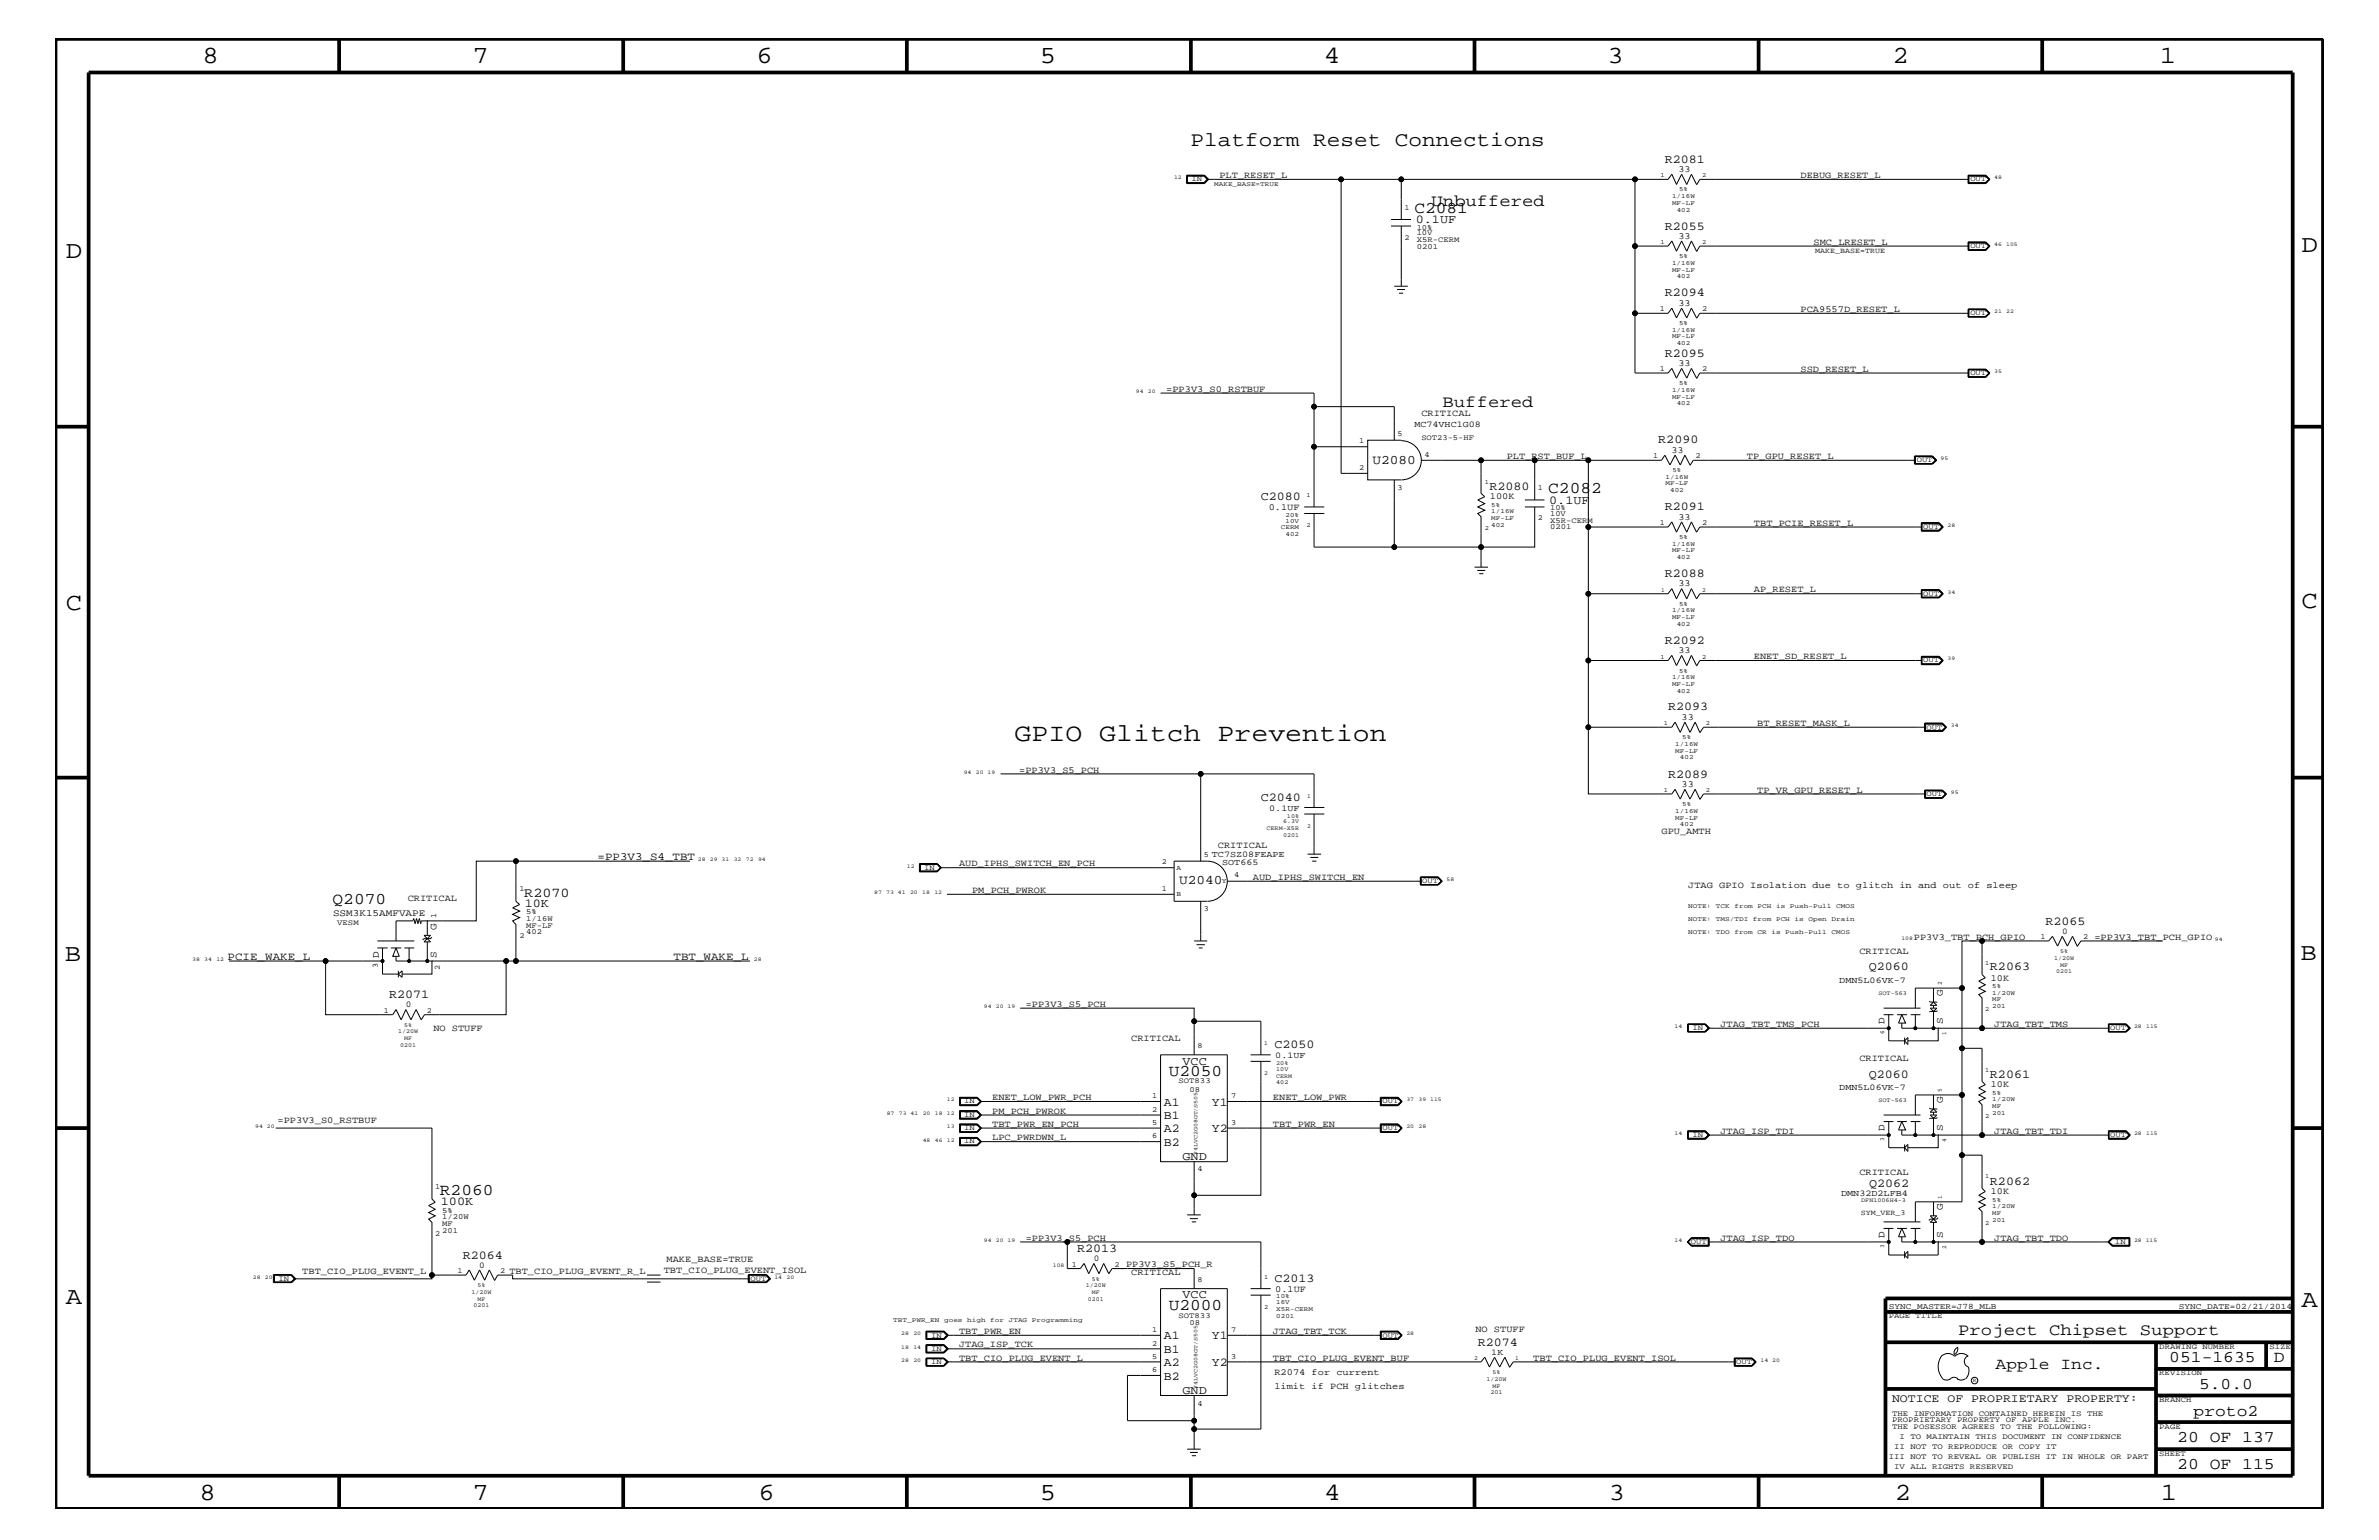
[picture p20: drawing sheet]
<svg xmlns="http://www.w3.org/2000/svg" width="432mm" height="279mm" viewBox="0 0 432 279" stroke-linecap="round" stroke-linejoin="round" font-family="sans-serif">
<defs><g id="words">
<text font-size="4.6" x="184.1" y="134.4">GPIO Glitch Prevention</text>
<g font-size="4.5">
<text x="36.7" y="11.5">8</text>
<text x="85.8" y="11.5">7</text>
<text x="137.3" y="11.5">6</text>
<text x="188.7" y="11.5">5</text>
<text x="240.3" y="11.5">4</text>
<text x="291.8" y="11.5">3</text>
<text x="343.5" y="11.5">2</text>
<text x="392" y="11.5">1</text>
<text x="11.9" y="46.8">D</text>
<text x="417.7" y="45.7">D</text>
<text x="11.9" y="110.6">C</text>
<text x="417.7" y="110.3">C</text>
<text x="11.8" y="174.3">B</text>
<text x="417.6" y="174.2">B</text>
<text x="11.9" y="236.7">A</text>
<text x="417.7" y="237.1">A</text>
<text x="36.2" y="272.1">8</text>
<text x="85.8" y="272.1">7</text>
<text x="137.7" y="272.1">6</text>
<text x="188.7" y="272.1">5</text>
<text x="240.4" y="272.1">4</text>
<text x="292" y="272.1">3</text>
<text x="343.9" y="272.1">2</text>
<text x="392.2" y="272.1">1</text>
</g>
<text font-size="3.7" x="216.1" y="26.5">Platform Reset Connections</text>
<g font-size="3">
<text x="256.7" y="38.6">C2081</text>
<text x="259.8" y="37.4">Unbuffered</text>
<text x="261.8" y="73.8">Buffered</text>
<text x="281" y="89.5">C2082</text>
<text x="60.4" y="163.9">Q2070</text>
<text x="212.1" y="195.2">U2050</text>
<text x="79.8" y="216.9">R2060</text>
<text x="212.1" y="237.6">U2000</text>
<text x="355.4" y="242.3">Project Chipset Support</text>
<text x="362.2" y="248.4">Apple Inc.</text>
<text x="393.7" y="247.1">051-1635</text>
<text x="399.2" y="252">5.0.0</text>
<text x="412.7" y="247.1">D</text>
<text x="398.1" y="256.8">proto2</text>
<text x="395.2" y="261.6">20 OF 137</text>
<text x="395.2" y="266.6">20 OF 115</text>
</g>
<text font-size="2.5" x="95.2" y="162.8">R2070</text>
<g font-size="2.4">
<text x="249.1" y="84.2">U2080</text>
<text x="214" y="160.5">U2040</text>
</g>
<g font-size="2.2">
<text x="302.2" y="29.5">R2081</text>
<text x="257" y="40.4">0.1UF</text>
<text x="302.2" y="41.7">R2055</text>
<text x="302.2" y="53.8">R2094</text>
<text x="302.2" y="64.7">R2095</text>
<text x="301" y="80.5">R2090</text>
<text x="270.3" y="88.8">R2080</text>
<text x="228.9" y="90.7">C2080</text>
<text x="281.2" y="91.4">0.1UF</text>
<text x="302.2" y="92.6">R2091</text>
<text x="302.2" y="104.7">R2088</text>
<text x="302.2" y="116.8">R2092</text>
<text x="302.8" y="128.9">R2093</text>
<text x="302.8" y="141.1">R2089</text>
<text x="228.9" y="145.3">C2040</text>
<text x="95.2" y="164.5">10K</text>
<text x="371.3" y="167.8">R2065</text>
<text x="339.2" y="176.1">Q2060</text>
<text x="361.2" y="176.1">R2063</text>
<text x="70.6" y="181">R2071</text>
<text x="231.3" y="190.2">C2050</text>
<text x="214.6" y="193.2">VCC</text>
<text x="339.2" y="195.5">Q2060</text>
<text x="361.2" y="195.5">R2061</text>
<text x="211.2" y="200.6">A1</text>
<text x="211.2" y="203.1">B1</text>
<text x="220" y="200.6">Y1</text>
<text x="211.2" y="207.9">B2</text>
<text x="211.2" y="205.4">A2</text>
<text x="220" y="205.4">Y2</text>
<text x="214.6" y="210.4">GND</text>
<text x="339.3" y="215.3">Q2062</text>
<text x="361.2" y="214.9">R2062</text>
<text x="80" y="218.6">100K</text>
<text x="195.5" y="227.1">R2013</text>
<text x="84" y="228.4">R2064</text>
<text x="231.3" y="232.6">C2013</text>
<text x="214.6" y="235.6">VCC</text>
<text x="211.2" y="243">A1</text>
<text x="211.2" y="245.5">B1</text>
<text x="220" y="243">Y1</text>
<text x="268.2" y="244.1">R2074</text>
<text x="211.2" y="250.3">B2</text>
<text x="211.2" y="247.8">A2</text>
<text x="220" y="247.8">Y2</text>
<text x="214.6" y="252.8">GND</text>
</g>
<text font-size="2.1" x="343.4" y="254.4">NOTICE OF PROPRIETARY PROPERTY:</text>
<g font-size="2">
<text x="108.5" y="156">=PP3V3_S4_TBT</text>
<text x="41.3" y="174.2">PCIE_WAKE_L</text>
<text x="122.3" y="174.2">TBT_WAKE_L</text>
</g>
<g font-size="1.8">
<text x="60.5" y="166.2">SSM3K15AMFVAPE</text>
<text x="68.7" y="173.8" transform="rotate(-90 68.7 173.8)">D</text>
<text x="79.2" y="173.8" transform="rotate(-90 79.2 173.8)">S</text>
<text x="79.2" y="168.7" transform="rotate(-90 79.2 168.7)">G</text>
<text x="342.1" y="185.9" transform="rotate(-90 342.1 185.9)">D</text>
<text x="352.6" y="185.9" transform="rotate(-90 352.6 185.9)">S</text>
<text x="352.6" y="180.8" transform="rotate(-90 352.6 180.8)">G</text>
<text x="352.6" y="200.2" transform="rotate(-90 352.6 200.2)">G</text>
<text x="342.1" y="205.3" transform="rotate(-90 342.1 205.3)">D</text>
<text x="352.6" y="205.3" transform="rotate(-90 352.6 205.3)">S</text>
<text x="352.6" y="219.6" transform="rotate(-90 352.6 219.6)">G</text>
<text x="342.1" y="224.6" transform="rotate(-90 342.1 224.6)">D</text>
<text x="352.6" y="224.6" transform="rotate(-90 352.6 224.6)">S</text>
</g>
<g font-size="1.7">
<text x="221.3" y="32.3">PLT_RESET_L</text>
<text x="304.6" y="31.2">33</text>
<text x="326.8" y="32.3">DEBUG_RESET_L</text>
<text x="304.6" y="43.4">33</text>
<text x="329.2" y="44.4">SMC_LRESET_L</text>
<text x="304.6" y="55.5">33</text>
<text x="326.8" y="56.6">PCA9557D_RESET_L</text>
<text x="211.7" y="71.1">=PP3V3_S0_RSTBUF</text>
<text x="304.6" y="66.4">33</text>
<text x="326.8" y="67.5">SSD_RESET_L</text>
<text x="258" y="75.6">CRITICAL</text>
<text x="273.5" y="83.3">PLT_RST_BUF_L</text>
<text x="303.4" y="82.2">33</text>
<text x="317.1" y="83.3">TP_GPU_RESET_L</text>
<text x="230.3" y="92.6">0.1UF</text>
<text x="270.4" y="90.6">100K</text>
<text x="304.6" y="94.3">33</text>
<text x="318.3" y="95.4">TBT_PCIE_RESET_L</text>
<text x="304.6" y="106.4">33</text>
<text x="318.3" y="107.5">AP_RESET_L</text>
<text x="304.6" y="118.5">33</text>
<text x="318.3" y="119.6">ENET_SD_RESET_L</text>
<text x="305.2" y="130.7">33</text>
<text x="318.9" y="131.7">BT_RESET_MASK_L</text>
<text x="185" y="140.2">=PP3V3_S5_PCH</text>
<text x="305.2" y="142.8">33</text>
<text x="318.9" y="143.9">TP_VR_GPU_RESET_L</text>
<text x="221.1" y="153.8">CRITICAL</text>
<text x="301.6" y="151.3">GPU_AMTH</text>
<text x="174.1" y="157.2">AUD_IPHS_SWITCH_EN_PCH</text>
<text x="176.4" y="162">PM_PCH_PWROK</text>
<text x="227.4" y="159.6">AUD_IPHS_SWITCH_EN</text>
<text x="306.4" y="161.1">JTAG GPIO Isolation due to glitch in and out of sleep</text>
<text x="74" y="163.5">CRITICAL</text>
<text x="337.5" y="173.2">CRITICAL</text>
<text x="347.4" y="170.5">PP3V3_TBT_PCH_GPIO</text>
<text x="380.2" y="170.5">=PP3V3_TBT_PCH_GPIO</text>
<text x="361.4" y="177.9">10K</text>
<text x="186.2" y="182.7">=PP3V3_S5_PCH</text>
<text x="78.7" y="187">NO STUFF</text>
<text x="205.3" y="188.9">CRITICAL</text>
<text x="312.3" y="186.3">JTAG_TBT_TMS_PCH</text>
<text x="361.9" y="186.3">JTAG_TBT_TMS</text>
<text x="337.5" y="192.6">CRITICAL</text>
<text x="361.4" y="197.3">10K</text>
<text x="50.4" y="203.8">=PP3V3_S0_RSTBUF</text>
<text x="180.1" y="199.6">ENET_LOW_PWR_PCH</text>
<text x="180.1" y="202">PM_PCH_PWROK</text>
<text x="231.1" y="199.6">ENET_LOW_PWR</text>
<text x="180.1" y="206.9">LPC_PWRDWN_L</text>
<text x="180.1" y="204.4">TBT_PWR_EN_PCH</text>
<text x="231.1" y="204.4">TBT_PWR_EN</text>
<text x="312.3" y="205.7">JTAG_ISP_TDI</text>
<text x="361.9" y="205.7">JTAG_TBT_TDI</text>
<text x="337.5" y="213.2">CRITICAL</text>
<text x="361.4" y="216.7">10K</text>
<text x="186.2" y="225.1">=PP3V3_S5_PCH</text>
<text x="312.3" y="225.1">JTAG_ISP_TDO</text>
<text x="361.9" y="225.1">JTAG_TBT_TDO</text>
<text x="54.9" y="231.1">TBT_CIO_PLUG_EVENT_L</text>
<text x="92.5" y="231.1">TBT_CIO_PLUG_EVENT_R_L</text>
<text x="120.5" y="231">TBT_CIO_PLUG_EVENT_ISOL</text>
<text x="121" y="229">MAKE_BASE=TRUE</text>
<text x="204.4" y="229.9">PP3V3_S5_PCH_R</text>
<text x="205.3" y="231.3">CRITICAL</text>
<text x="231.5" y="234.4">0.1UF</text>
<text x="174.1" y="244.5">JTAG_ISP_TCK</text>
<text x="174.1" y="242">TBT_PWR_EN</text>
<text x="231.1" y="242">JTAG_TBT_TCK</text>
<text x="267.8" y="241.6">NO STUFF</text>
<text x="174.1" y="246.9">TBT_CIO_PLUG_EVENT_L</text>
<text x="231.1" y="246.9">TBT_CIO_PLUG_EVENT_BUF</text>
<text x="231.3" y="252">limit if PCH glitches</text>
<text x="231.3" y="249.5">R2074 for current</text>
<text x="278.3" y="246.9">TBT_CIO_PLUG_EVENT_ISOL</text>
</g>
<g font-size="1.6">
<text x="256.7" y="77.4">MC74VHC1G08</text>
<text x="230.4" y="147.1">0.1UF</text>
<text x="221.8" y="156.9">SOT665</text>
<text x="374.3" y="169.4">0</text>
<text x="333.8" y="178.4">DMN5L06VK-7</text>
<text x="73.7" y="182.7">0</text>
<text x="231.5" y="192">0.1UF</text>
<text x="333.8" y="197.8">DMN5L06VK-7</text>
<text x="334.2" y="216.9">DMN32D2LFB4</text>
<text x="87" y="230.1">0</text>
<text x="198.5" y="228.8">0</text>
<text x="270.7" y="245.8">1K</text>
</g>
<g font-size="1.5">
<text x="342.8" y="237.4">SYNC_MASTER=J78_MLB</text>
<text x="395.5" y="237.4">SYNC_DATE=02/21/2014</text>
</g>
<g font-size="1.4">
<text x="216.2" y="32.9">IN</text>
<text x="357.6" y="32.9">OUT</text>
<text x="254.9" y="38">1</text>
<text x="257.1" y="41.7">10%</text>
<text x="254.9" y="43.5">2</text>
<text x="257.1" y="44">X5R-CERM</text>
<text x="257.1" y="42.7">10V</text>
<text x="257.1" y="45.2">0201</text>
<text x="329.4" y="45.9">MAKE_BASE=TRUE</text>
<text x="357.6" y="45.1">OUT</text>
<text x="301.2" y="56.4">1</text>
<text x="308.9" y="56.4">2</text>
<text x="357.6" y="57.2">OUT</text>
<text x="301.2" y="67.3">1</text>
<text x="308.9" y="67.3">2</text>
<text x="357.6" y="68.1">OUT</text>
<text x="246.7" y="80.5">1</text>
<text x="253.7" y="79.2">5</text>
<text x="258" y="79.9">SOT23-5-HF</text>
<text x="258.6" y="82.8">4</text>
<text x="300.1" y="83.1">1</text>
<text x="307.8" y="83.1">2</text>
<text x="347.9" y="83.8">OUT</text>
<text x="246.7" y="85.3">2</text>
<text x="253.7" y="88.9">3</text>
<text x="279.1" y="88.9">1</text>
<text x="279.1" y="94.3">2</text>
<text x="281.3" y="94.9">X5R-CERM</text>
<text x="281.3" y="93.7">10V</text>
<text x="281.3" y="92.6">10%</text>
<text x="301.2" y="95.2">1</text>
<text x="308.9" y="95.2">2</text>
<text x="349.1" y="96">OUT</text>
<text x="281.3" y="96">0201</text>
<text x="349.1" y="108.1">OUT</text>
<text x="349.1" y="120.2">OUT</text>
<text x="349.7" y="132.4">OUT</text>
<text x="349.7" y="144.5">OUT</text>
<text x="218.5" y="155.6">5 TC7SZ08FEAPE</text>
<text x="94.3" y="161.7">1</text>
<text x="167.7" y="157.8">IN</text>
<text x="210.9" y="161.7">1</text>
<text x="210.9" y="156.8">2</text>
<text x="224" y="159.2">4</text>
<text x="258.1" y="160.2">OUT</text>
<text x="61.2" y="167.8">VESM</text>
<text x="79.2" y="166.5" transform="rotate(-90 79.2 166.5)">1</text>
<text x="95.5" y="165.9">5%</text>
<text x="95.5" y="167.1">1/16W</text>
<text x="218.5" y="165.3">3</text>
<text x="94.3" y="170.1">2</text>
<text x="95.5" y="169.5">402</text>
<text x="95.5" y="168.3">MF-LF</text>
<text x="370.3" y="170.4">1</text>
<text x="378.1" y="170.4">2</text>
<text x="68.6" y="175.7" transform="rotate(-90 68.6 175.7)">3</text>
<text x="79.8" y="176" transform="rotate(-90 79.8 176)">2</text>
<text x="69.7" y="183.8">1</text>
<text x="77.5" y="183.8">2</text>
<text x="217.3" y="190.2">8</text>
<text x="307.2" y="186.9">IN</text>
<text x="383" y="186.9">OUT</text>
<text x="213.9" y="196.5">SOT833</text>
<text x="175" y="202.6">IN</text>
<text x="175" y="200.2">IN</text>
<text x="209.1" y="199.2">1</text>
<text x="209.1" y="201.7">2</text>
<text x="215.9" y="198.1">08</text>
<text x="223.4" y="199.2">7</text>
<text x="251" y="200.2">OUT</text>
<text x="175" y="207.5">IN</text>
<text x="175" y="205.1">IN</text>
<text x="209.1" y="204.1">5</text>
<text x="209.1" y="206.5">6</text>
<text x="223.4" y="204.1">3</text>
<text x="251" y="205.1">OUT</text>
<text x="307.2" y="206.3">IN</text>
<text x="383" y="206.3">OUT</text>
<text x="79" y="215.8">1</text>
<text x="217.3" y="212.5">4</text>
<text x="80.3" y="221.2">1/20W</text>
<text x="80.3" y="220">5%</text>
<text x="337.7" y="220.4">SYM_VER_3</text>
<text x="79" y="224.2">2</text>
<text x="80.3" y="222.4">MF</text>
<text x="80.3" y="223.6">201</text>
<text x="306.9" y="225.7">OUT</text>
<text x="383.9" y="225.7">IN</text>
<text x="50.5" y="232.4">IN</text>
<text x="83.1" y="231">1</text>
<text x="90.8" y="231">2</text>
<text x="136.2" y="232.4">OUT</text>
<text x="194.6" y="229.8">1</text>
<text x="202.3" y="229.8">2</text>
<text x="217.3" y="232.6">8</text>
<text x="213.9" y="239">SOT833</text>
<text x="342.8" y="239.2">PAGE TITLE</text>
<text x="169" y="245.1">IN</text>
<text x="169" y="242.7">IN</text>
<text x="209.1" y="241.7">1</text>
<text x="209.1" y="244.1">2</text>
<text x="215.9" y="240.5">08</text>
<text x="223.4" y="241.7">7</text>
<text x="251" y="242.7">OUT</text>
<text x="391.9" y="244.7">DRAWING NUMBER</text>
<text x="411.9" y="244.7">SIZE</text>
<text x="169" y="247.5">IN</text>
<text x="209.1" y="246.5">5</text>
<text x="209.1" y="248.9">6</text>
<text x="223.4" y="246.5">3</text>
<text x="315.1" y="247.5">OUT</text>
<text x="391.9" y="249.5">REVISION</text>
<text x="217.3" y="255">4</text>
<text x="343.4" y="256.8">THE INFORMATION CONTAINED HEREIN IS THE</text>
<text x="391.9" y="254.4">BRANCH</text>
<text x="343.4" y="258">PROPRIETARY PROPERTY OF APPLE INC.</text>
<text x="343.4" y="259.3">THE POSESSOR AGREES TO THE FOLLOWING:</text>
<text x="343.8" y="262.9">II NOT TO REPRODUCE OR COPY IT</text>
<text x="344.8" y="261.1">I TO MAINTAIN THIS DOCUMENT IN CONFIDENCE</text>
<text x="391.9" y="259.3">PAGE</text>
<text x="342.8" y="264.7">III NOT TO REVEAL OR PUBLISH IT IN WHOLE OR PART</text>
<text x="343.8" y="266.6">IV ALL RIGHTS RESERVED</text>
<text x="391.9" y="264.1">SHEET</text>
</g>
<g font-size="1.3">
<text x="213.5" y="157.8">A</text>
<text x="221.7" y="160.2">Y</text>
<text x="213.5" y="162.5">B</text>
</g>
<g font-size="1.2">
<text x="220.4" y="33.7">MAKE_BASE=TRUE</text>
<text x="301.4" y="32.2">1</text>
<text x="303.5" y="35.9">1/16W</text>
<text x="304.8" y="34.7">5%</text>
<text x="308.9" y="32.2">2</text>
<text x="303.5" y="37.2">MF-LF</text>
<text x="304.3" y="38.4">402</text>
<text x="301.4" y="44.3">1</text>
<text x="304.8" y="46.8">5%</text>
<text x="308.9" y="44.3">2</text>
<text x="303.5" y="49.3">MF-LF</text>
<text x="303.5" y="48">1/16W</text>
<text x="304.3" y="50.5">402</text>
<text x="304.8" y="59">5%</text>
<text x="303.5" y="61.4">MF-LF</text>
<text x="303.5" y="60.2">1/16W</text>
<text x="304.3" y="62.6">402</text>
<text x="303.5" y="71.1">1/16W</text>
<text x="304.8" y="69.9">5%</text>
<text x="303.5" y="72.3">MF-LF</text>
<text x="304.3" y="73.5">402</text>
<text x="269.5" y="87.7">1</text>
<text x="302.3" y="86.9">1/16W</text>
<text x="302.3" y="88.1">MF-LF</text>
<text x="303.1" y="89.3">402</text>
<text x="303.6" y="85.6">5%</text>
<text x="233.3" y="93.8">20%</text>
<text x="233.3" y="94.9">10V</text>
<text x="237.2" y="95.6">2</text>
<text x="237.2" y="90.1">1</text>
<text x="270.7" y="92">5%</text>
<text x="270.7" y="93.2">1/16W</text>
<text x="270.7" y="95.6">402</text>
<text x="270.7" y="94.3">MF-LF</text>
<text x="232.5" y="96">CERM</text>
<text x="233.3" y="97.3">402</text>
<text x="269.5" y="96.2">2</text>
<text x="303.5" y="100.2">MF-LF</text>
<text x="303.5" y="99">1/16W</text>
<text x="304.3" y="101.4">402</text>
<text x="304.8" y="97.7">5%</text>
<text x="303.5" y="111.1">1/16W</text>
<text x="303.5" y="112.3">MF-LF</text>
<text x="304.3" y="113.6">402</text>
<text x="304.8" y="109.9">5%</text>
<text x="301.4" y="119.5">1</text>
<text x="308.9" y="119.5">2</text>
<text x="303.5" y="124.4">MF-LF</text>
<text x="303.5" y="123.2">1/16W</text>
<text x="304.3" y="125.7">402</text>
<text x="304.8" y="122">5%</text>
<text x="302" y="131.6">1</text>
<text x="309.6" y="131.6">2</text>
<text x="304.1" y="136.6">MF-LF</text>
<text x="304.1" y="135.3">1/16W</text>
<text x="304.9" y="137.8">402</text>
<text x="305.4" y="134.1">5%</text>
<text x="302" y="143.7">1</text>
<text x="309.6" y="143.7">2</text>
<text x="304.1" y="148.7">MF-LF</text>
<text x="304.1" y="147.5">1/16W</text>
<text x="304.9" y="149.9">402</text>
<text x="305.4" y="146.2">5%</text>
<text x="306.4" y="167.1">NOTE:</text>
<text x="306.4" y="164.7">NOTE:</text>
<text x="311.4" y="167.1">TMS/TDI</text>
<text x="311.4" y="164.7">TCK</text>
<text x="314.8" y="164.7">from</text>
<text x="318.2" y="167.1">from</text>
<text x="319" y="164.7">PCH</text>
<text x="322.4" y="167.1">PCH</text>
<text x="322.4" y="164.7">is</text>
<text x="324.9" y="164.7">Push-Pull</text>
<text x="325.7" y="167.1">is</text>
<text x="328.2" y="167.1">Open</text>
<text x="332.4" y="167.1">Drain</text>
<text x="333.3" y="164.7">CMOS</text>
<text x="306.4" y="169.5">NOTE:</text>
<text x="311.4" y="169.5">TDO</text>
<text x="314.8" y="169.5">from</text>
<text x="319" y="169.5">CR</text>
<text x="321.5" y="169.5">is</text>
<text x="324" y="169.5">Push-Pull</text>
<text x="332.4" y="169.5">CMOS</text>
<text x="360.3" y="175">1</text>
<text x="361.6" y="179.3">5%</text>
<text x="360.3" y="183.5">2</text>
<text x="361.6" y="180.5">1/20W</text>
<text x="361.6" y="181.6">MF</text>
<text x="361.6" y="182.9">201</text>
<text x="360.3" y="194.4">1</text>
<text x="360.3" y="202.9">2</text>
<text x="361.6" y="202.3">201</text>
<text x="361.6" y="199.8">1/20W</text>
<text x="361.6" y="198.7">5%</text>
<text x="361.6" y="201">MF</text>
<text x="360.3" y="213.8">1</text>
<text x="361.6" y="221.7">201</text>
<text x="361.6" y="219.2">1/20W</text>
<text x="361.6" y="218">5%</text>
<text x="361.6" y="220.4">MF</text>
<text x="360.3" y="222.3">2</text>
<text x="229.4" y="232">1</text>
<text x="162.1" y="239.9">TBT_PWR_EN</text>
<text x="171.4" y="239.9">goes</text>
<text x="175.6" y="239.9">high</text>
<text x="179.7" y="239.9">for</text>
<text x="183.1" y="239.9">JTAG</text>
<text x="187.3" y="239.9">Programming</text>
<text x="229.4" y="237.4">2</text>
<text x="231.6" y="235.6">10%</text>
<text x="231.6" y="236.7">16V</text>
<text x="231.6" y="239.1">0201</text>
<text x="231.6" y="237.9">X5R-CERM</text>
</g>
<g font-size="1.1">
<text x="301.5" y="107.4">1</text>
<text x="308.9" y="107.4">2</text>
<text x="232.9" y="149.4">6.3V</text>
<text x="233.6" y="148.4">10%</text>
<text x="237.2" y="144.7">1</text>
<text x="229.9" y="150.7">CERM-X5R</text>
<text x="232.9" y="151.8">0201</text>
<text x="237.2" y="150.1">2</text>
<text x="373.9" y="172.9">5%</text>
<text x="352.5" y="178.7" transform="rotate(-90 352.5 178.7)">2</text>
<text x="372.8" y="174.2">1/20W</text>
<text x="373.2" y="176.6">0201</text>
<text x="373.9" y="175.4">MF</text>
<text x="341" y="180.5">SOT-563</text>
<text x="72.3" y="187.5">1/20W</text>
<text x="72.6" y="189.9">0201</text>
<text x="73.4" y="186.3">5%</text>
<text x="73.4" y="188.7">MF</text>
<text x="229.4" y="189.5">1</text>
<text x="342" y="187.6" transform="rotate(-90 342 187.6)">6</text>
<text x="353.2" y="187.8" transform="rotate(-90 353.2 187.8)">1</text>
<text x="229.4" y="195">2</text>
<text x="231.6" y="194.3">10V</text>
<text x="231.6" y="195.5">CERM</text>
<text x="231.6" y="196.7">402</text>
<text x="231.6" y="193.2">20%</text>
<text x="341" y="200">SOT-563</text>
<text x="352.5" y="198.1" transform="rotate(-90 352.5 198.1)">5</text>
<text x="342" y="207" transform="rotate(-90 342 207)">3</text>
<text x="353.2" y="207.2" transform="rotate(-90 353.2 207.2)">4</text>
<text x="337.8" y="218">DFN1006H4-3</text>
<text x="352.5" y="217.5" transform="rotate(-90 352.5 217.5)">1</text>
<text x="342" y="226.3" transform="rotate(-90 342 226.3)">3</text>
<text x="353.2" y="226.6" transform="rotate(-90 353.2 226.6)">2</text>
<text x="86.7" y="233.5">5%</text>
<text x="197.1" y="233.5">1/20W</text>
<text x="198.2" y="232.4">5%</text>
<text x="85.6" y="234.7">1/20W</text>
<text x="85.9" y="237.2">0201</text>
<text x="86.7" y="236">MF</text>
<text x="197.4" y="236">0201</text>
<text x="198.2" y="234.7">MF</text>
<text x="267.5" y="246.7">2</text>
<text x="269.8" y="250.6">1/20W</text>
<text x="270.9" y="251.7">MF</text>
<text x="270.9" y="249.3">5%</text>
<text x="275" y="246.7">1</text>
<text x="270.5" y="252.9">201</text>
</g>
<g font-size="1">
<text x="213.1" y="32.5">12</text>
<text x="361.9" y="32.5">48</text>
<text x="361.9" y="44.6">46</text>
<text x="364.2" y="44.6">105</text>
<text x="361.9" y="56.8">21</text>
<text x="364.2" y="56.8">22</text>
<text x="206.2" y="71.3">94</text>
<text x="208.4" y="71.3">20</text>
<text x="361.9" y="67.7">35</text>
<text x="352.2" y="83.5">95</text>
<text x="353.5" y="95.6">28</text>
<text x="353.5" y="107.7">34</text>
<text x="353.5" y="119.8">39</text>
<text x="354.1" y="131.9">34</text>
<text x="174.9" y="140.4">94</text>
<text x="177.1" y="140.4">20 19</text>
<text x="354.1" y="144">95</text>
<text x="126.7" y="156.2">28</text>
<text x="128.9" y="156.2">29 31</text>
<text x="133.2" y="156.2">32</text>
<text x="135.4" y="156.2">72</text>
<text x="137.6" y="156.2">94</text>
<text x="164.6" y="157.4">12</text>
<text x="262.6" y="159.9">58</text>
<text x="158.7" y="162.2">87</text>
<text x="160.9" y="162.2">73 41</text>
<text x="165.2" y="162.2">20</text>
<text x="167.4" y="162.2">18</text>
<text x="169.6" y="162.2">12</text>
<text x="345.1" y="170.5">108</text>
<text x="402" y="170.7">94</text>
<text x="34.9" y="174.4">38</text>
<text x="37.1" y="174.4">34</text>
<text x="39.3" y="174.4">12</text>
<text x="136.8" y="174.4">28</text>
<text x="178.6" y="182.9">94</text>
<text x="180.8" y="182.9">20 19</text>
<text x="304" y="186.5">14</text>
<text x="387.3" y="186.5">28</text>
<text x="389.6" y="186.5">115</text>
<text x="161" y="202.3">87</text>
<text x="163.2" y="202.3">73 41</text>
<text x="167.5" y="202.3">20</text>
<text x="169.7" y="202.3">18</text>
<text x="171.9" y="202.3">12</text>
<text x="171.9" y="199.8">12</text>
<text x="255.3" y="199.8">37</text>
<text x="257.5" y="199.8">39 115</text>
<text x="46.3" y="204.7">94 20</text>
<text x="167.5" y="207.1">48</text>
<text x="169.7" y="207.1">46</text>
<text x="171.9" y="207.1">12</text>
<text x="171.9" y="204.7">13</text>
<text x="217.3" y="209.6" transform="rotate(-90 217.3 209.6)">74LVC2G08GT/S505</text>
<text x="255.3" y="204.7">20</text>
<text x="257.5" y="204.7">28</text>
<text x="304" y="205.9">14</text>
<text x="387.3" y="205.9">28</text>
<text x="389.6" y="205.9">115</text>
<text x="178.6" y="225.3">94</text>
<text x="180.8" y="225.3">20 19</text>
<text x="304" y="225.3">14</text>
<text x="387.3" y="225.3">28 115</text>
<text x="45.9" y="232">28</text>
<text x="48.1" y="232">20</text>
<text x="140.5" y="232">14</text>
<text x="142.7" y="232">20</text>
<text x="191.1" y="229.9">108</text>
<text x="163.6" y="244.7">18</text>
<text x="163.6" y="242.3">28</text>
<text x="165.8" y="244.7">14</text>
<text x="165.8" y="242.3">20</text>
<text x="255.3" y="242.3">28</text>
<text x="163.6" y="247.1">28</text>
<text x="165.8" y="247.1">20</text>
<text x="217.3" y="252" transform="rotate(-90 217.3 252)">74LVC2G08GT/S505</text>
<text x="319.5" y="247.1">14 20</text>
<text x="358.1" y="250.7">R</text>
</g>
</g></defs>
<g fill="none" stroke="#000" stroke-width=".18">
<path d="M215.4 33.2h3.2M215.4 31.8h3.2l.8 .7-.8 .8h-3.2zM215.4 31.9h3.2M215.5 31.9h3l.6 .6M215.5 31.9v1.3M218.6 31.9l.6 .6-.6 .7M218.6 31.9l.7 .6-.7 .7M219.1 32.5l-.6 .6h-3M219.1 32.5h24.3M252.5 39.8h3.6M254.3 32.5h-10.9v53.4h4.8M296.8 32.5h-42.5v7.3"/>
<path d="M307.9 33.5l-.9-1.9-.8 1.9-1-1.9-.9 1.9-.9-1.9-.6 .9h-6v12.1M357.2 31.8h3.2l.8 .7-.8 .8h-3.2zM357.4 31.9h2.9l.7 .6-.7 .6h-2.9zM357.4 32.5h-48.9l-.6 1.1M360.4 31.9h-3.1v1.3h3.1M360.4 31.9l.7 .6-.7 .7M360.4 31.9l.6 .6M361 32.5l-.6 .7M252.5 41h3.6M253.1 51.9h2.4M253.6 52.5h1.4M253.9 53.2h.8"/>
<path d="M254.3 41v10.9M296.8 44.6h6l.6-.9 .9 1.9 .9-1.9 1 1.9 .8-1.9 .9 1.9M296.8 44.6v12.2M307.9 57.7l-.9-1.8-.8 1.8-1-1.8-.9 1.8-.9-1.8-.6 .9h-6v10.9h6l.6-.9 .9 1.8 .9-1.8 1 1.8 .8-1.8 .9 1.8M357.2 43.9h3.2l.8 .7-.8 .8h-3.2zM357.3 45.4v-1.4h3.1l.7 .6-.7 .8M357.3 56.1v1.4M357.3 44.1h3.1l.6 .5M357.3 56.2h3.1l.6 .6M357.4 44.1v1.2M357.4 56.2v1.2M357.4 44.6h-48.9l-.6 1.1"/>
<path d="M357.4 56.8h-48.9l-.6 1M360.3 44.1l.7 .5M360.3 56.2l.7 .6M360.4 56.1h-3.2v1.4h3.2M360.4 56.1l.8 .7-.8 .7M360.4 56.1l.7 .7-.7 .7M361 44.6l-.6 .7h-3.1M361 44.6l-.7 .7M361 56.8l-.6 .6h-3.1M361 56.8l-.7 .6M210.7 71.3h27.8v2.5M238.5 73.8v7.3h9.7"/>
<path d="M238.5 73.8h14.6v6.1M254.3 79.9h-6.1v7.2h6.1M254.3 80a3.6 3.6 0 0 1 3.7 3.5 3.6 3.6 0 0 1-3.6 3.6M357.3 67v1.4M357.3 67.1h3.1l.6 .6M357.4 67.1v1.3M357.4 67.7h-48.9l-.6 1M360.3 67.1l.7 .6M360.4 67h-3.2v1.4h3.2M360.4 67l.8 .7-.8 .7M360.4 67l.7 .7-.7 .7M361 67.7l-.6 .7h-3.1"/>
<path d="M361 67.7l-.7 .7M236.7 93.2h3.7M236.7 92h3.7M238.5 81.1v10.9M238.5 93.2v6.1h14.6M253.1 87.1v12.2h25.5v-7.3M258 83.5h10.8M268.8 83.5v6l.7 .6-1.3 .6 1.3 .7-1.3 .6 1.3 .6-1.3 .6 .6 .6v9.1M268.8 83.5h9.8v7.2M276.8 92h3.5M276.8 90.7h3.5M278.6 83.5h23l.6-.9 .9 1.8 .9-1.8 1 1.8 .8-1.8 .9 1.8"/>
<path d="M288.3 83.5v12.1h14.5l.6-.9 .9 1.8 .9-1.8 1 1.8 .8-1.8 .9 1.8 .6-.9h40.3M288.3 95.6v12.1M347.5 82.7h3.3l.7 .8-.7 .7h-3.3zM347.6 82.7v1.5M347.6 83.5h-40.3l-.6 .9M348.7 94.9h3.3l.7 .7-.7 .8h-3.3zM348.8 94.9h3.2l.6 .7-.6 .6h-3.2zM348.8 95h3.1l.6 .6-.6 .6M350.7 82.8h-3.1v1.3h3.1M350.7 82.7l.8 .8-.8 .7M350.7 82.8l.7 .7-.7 .6M350.7 82.8l.6 .7-.6 .6"/>
<path d="M352 94.9l.6 .7-.6 .7h-3.3M267.6 102.9h2.5M268.1 103.5h1.5M268.5 104.1h.7M288.3 119.8v24.2h15.1l.6-.8 1 1.8 .8-1.8 .9 1.8 1-1.8 .8 1.8M348.7 107h3.3l.7 .7-.7 .8h-3.3zM348.7 119.1h3.3l.7 .7-.7 .8h-3.3zM348.7 108.4h3.3M348.7 107h3.3M348.7 119.2h3.3M348.8 107.7h-40.3l-.6 1-.9-1.9-.8 1.9-1-1.9-.9 1.9-.9-1.9-.6 .9h-14.5v12.1h14.5l.6-.9 .9 1.9 .9-1.9 1 1.9 .8-1.9 .9 1.9M348.8 107.1h3.1l.6 .6-.6 .6h-3.1"/>
<path d="M348.8 107v1.4M348.8 119.2v1.3M348.8 119.2h3.1l.6 .6-.6 .6h-3.1M348.8 119.8h-40.3l-.6 1M352 107l.6 .7-.6 .7M352 119.2l.6 .6-.6 .7M288.3 131.9h15.1l.6-.9 1 1.9 .8-1.9 .9 1.9 1-1.9 .8 1.9M348.7 120.5h3.3M349.3 131.2h3.3l.7 .7-.7 .8h-3.3zM349.3 131.3h3.3l.6 .6-.6 .8M349.4 131.3h3.2l.5 .6-.5 .7h-3.2zM349.5 131.9h-40.3l-.7 1.1"/>
<path d="M349.5 131.3v1.2h3l.6-.6M352.5 131.3l.6 .6M93.6 156.2v7.3l.7 .6-1.3 .6 1.3 .6-1.3 .6 1.3 .6-1.3 .6 .6 .7v6.6M125.2 156.2h-38.8v10.9h-9.9l-.1 .5-.3-.9-.2 .9-.3-.9-.2 .9-.3-.9-.2 .4h-3v3.6M166.9 156.7h3.2l.8 .7-.8 .8h-3.2zM167 156.7h3.1l.7 .7-.7 .7h-3.1zM167 156.8h3.1l.6 .6-.6 .6h-3.1zM170.7 157.4h42.4M181.6 140.4h36.3M222.8 159.9h35.2M236.7 147.7h3.7M236.7 146.5h3.7"/>
<path d="M237.3 155h2.5M237.8 155.6h1.5M238.2 156.2h.7M238.5 146.5v-6.1h-20.6v15.8M238.5 147.7v7.3M257.9 159.2h3.1l.6 .7-.6 .6h-3.1zM258 159.2v1.3M260.9 159.2l.7 .7M261 159.1h-3.2v1.5h3.2M261 159.1l.8 .8-.8 .7M261 159.1l.7 .8-.7 .7M261.6 159.9l-.7 .6"/>
<path d="M349.4 143.5h3.2l.5 .5-.5 .7h-3.2zM349.5 143.5v1.2M349.5 144h-40.3l-.7 1.1M352.5 143.5l.6 .5M352.6 143.4h-3.3v1.4h3.3M352.6 143.4l.7 .6-.7 .8M352.6 143.4l.6 .6-.6 .8M353.1 144l-.6 .7M41.6 174.4h17.5M68.5 170.7h6.7M68.5 172h1.9M69.4 172v4.7h2.9"/>
<path d="M71 172h1.8M71.9 172l.6 1.5h-1.2zM71.9 173.5v.9h20v9.7h-14.9l-.5 .9-1-1.8-.9 1.8-.9-1.8-.9 1.8-.9-1.8-.6 .9h-12.2v-9.7h10.3M72.3 176.7l.7-.6v1.2zM72.3 176.1v1.2M73.4 172h1.8M74.3 172v2.4M77 169.7h1.1l-1.1 1.2h1.1zM77.6 170.9v3.5M77.6 167v2.7M78.4 170l-.3 .3h-1.1l-.3 .2M78.5 174.3l-.1 2.4h-5.4"/>
<path d="M91.9 174.4h44.2M171.9 162.2h41.2M216.7 170.7h2.4M217.2 171.4h1.5M217.6 172h.7M217.9 163.5v7.2M219.2 163.5a3.6 3.6 0 0 0 3.6-3.7 3.6 3.6 0 0 0-3.7-3.6h-6v7.3h6M350.9 179.3v2.5l.6 .6h-1.1l.5-.6M356.1 179.3v-8.6h3.6v6.1l.6 .6-1.1 .6 1.1 .7-1.1 .6 1.1 .6-1.1 .6 .5 .5v5.5h23.1M359.7 170.7h12.2l.6-.8 1 1.7 .8-1.7 .9 1.7 1-1.7 .8 1.7M392.5 170.7h-14.8l-.7 1M174.2 199.1h3.2l.7 .7-.7 .8h-3.2z"/>
<path d="M174.2 199.2h3.2M174.2 199.2v1.3M174.3 199.2h3l.7 .6-.7 .6h-3zM177.4 199.2l.7 .6-.7 .7M177.4 199.2l.6 .6M178 199.8h32.7M178 199.8l-.6 .7M185.2 182.9h31.5v2.4h12.2v6.1M210.7 191.4h12.1v19.4h-12.1zM216.7 185.3v6.1M222.8 199.8h27.9M227 191.4h3.6"/>
<path d="M227 192.6h3.6M228.9 192.6v24.3h-12.2M250.5 199.1h3.2l.8 .7-.8 .8h-3.2zM250.7 199.2h3l.6 .6-.6 .6h-3zM253.7 199.2h-3.1v1.3h3.1M253.7 199.2l.7 .6-.7 .7M253.7 199.2l.6 .6M254.3 199.8l-.6 .7M309.5 185.9h-3.1v1.2h3.1M309.5 185.9l.6 .6-.6 .6M309.5 185.9l.5 .6M309.5 185.8h-3.2v1.4h3.2"/>
<path d="M309.5 185.8l.8 .7-.8 .7M309.5 185.8l.7 .7-.7 .7M310 186.5l-.5 .6M310 186.5h32.8M341.9 184.1h1.8M341.9 182.9h6.7M342.8 184.1v4.7h2.9M344.3 184.1h1.8M345.2 184.1l.7 1.5h-1.3zM345.2 185.6v.9h14.5M345.7 188.2v1.3M346.3 188.2v1.3l-.6-.7z"/>
<path d="M346.8 184.1h1.8M347.6 182.9v-3.6h8.5v10.9M347.6 184.1v2.4M350.2 181.6l.2 .2 1.2 .1M350.4 182.9h1.1l-.6 .6zM350.9 198.7v2.5l.6 .6h-1.1l.5-.6M350.9 182.4v.5M350.9 183.5v3M351.6 183.3l-.1 .2-1.3 .1M351.9 186.5l-.1 2.3h-5.5M356.1 198.7v-8.5h3.6v6l.6 .6-1.1 .6 1.1 .7-1.1 .6 1.1 .5-1.1 .6 .5 .6v5.5h23.1M385.8 185.9h-3v1.2h3"/>
<path d="M385.8 185.9l.7 .6-.7 .6M385.8 185.9l.6 .6-.6 .6M385.9 185.8h-3.2v1.4h3.2M385.9 185.8l.8 .7-.8 .7M385.9 185.8l.7 .7-.7 .7M50 204.7h28.4v12.8l.6 .6-1.2 .6 1.2 .7-1.2 .6 1.2 .6-1.2 .6 .6 .6v9.5M174.2 206.4h3.2l.7 .7-.7 .8h-3.2zM174.2 201.5h3.2l.7 .8-.7 .8h-3.2zM174.2 203.9h3.2l.7 .8-.7 .7h-3.2zM174.2 207.8h3.2M174.2 206.4h3.2M174.2 204h3.2l.7 .7-.7 .7"/>
<path d="M174.2 200.5h3.2M174.2 201.6h3.2l.6 .7-.6 .6h-3.2zM174.2 204.1h3.2l.6 .6-.6 .6h-3.2zM174.2 206.4v1.4M174.3 206.5h3l.7 .6-.7 .6h-3zM174.3 204.1v1.2M177.3 204.1l.7 .6M177.4 206.4l.7 .7-.7 .7M177.4 206.4l.6 .7M177.4 201.5l.7 .8-.7 .7h-3.2M178 202.3l-.7-.6h-3v1.2M178 207.1l-.6 .7"/>
<path d="M178 207.1h32.7M178 204.7h32.7M178 202.3h32.7M178 204.7l-.7 .6M178 202.3l-.7 .6M216.7 210.8v9.6M222.8 204.7h27.9M250.5 203.9h3.2l.8 .8-.8 .7h-3.2zM250.6 205.4v-1.4h3.1l.7 .7-.7 .7M250.6 204.1h3.1l.6 .6M250.7 204.1v1.2M253.7 204.1l.6 .6"/>
<path d="M254.3 204.7l-.6 .6h-3.1M254.3 204.7l-.6 .6M306.3 205.2h3.2l.8 .7-.8 .8h-3.2zM306.4 205.3h3.1l.6 .6-.6 .6h-3.1zM306.4 205.3h3.1l.5 .6M309.5 205.2l.7 .7-.7 .7h-3.2M310 205.9l-.5 .6M310 205.9h32.8M341.9 202.3h6.7M341.9 203.5h1.8M342.8 203.5v4.7h2.9M344.3 203.5h1.8"/>
<path d="M345.2 203.5l.7 1.5h-1.3zM345.2 205v.9h14.5M345.7 207.6v1.3M346.3 207.6v1.3l-.6-.7zM346.8 203.5h1.8M347.6 202.3v-3.6h8.5v10.9M347.6 203.5v2.4M350.2 201l.2 .2 1.2 .1M350.4 202.3h1.1l-.6 .6zM350.9 201.8v.5M350.9 202.9v3M350.9 218v2.6"/>
<path d="M351.6 202.7l-.1 .2-1.3 .1M351.9 205.9l-.1 2.3h-5.5M382.7 205.2h3.2l.8 .7-.8 .8h-3.2zM382.8 205.3h3l.7 .6-.7 .6h-3zM382.8 205.3h3l.6 .6-.6 .6M385.9 205.2l.7 .7-.7 .7h-3.2M49.7 231.3v1.4M52.8 231.3h-3v1.3h3M52.8 231.3l.7 .7-.7 .6M52.8 231.3l.6 .7M52.9 231.3h-3.3v1.4h3.3M52.9 231.3l.8 .7-.8 .7"/>
<path d="M52.9 231.3l.7 .7-.7 .7M53.4 232h25v-.7h6.2l.6-.9 .9 1.9 .9-1.9 1 1.9 .8-1.9 .9 1.9M53.4 232l-.6 .6M117.4 232.6h2.5M117.4 231.3h2.5M135.9 231.3v1.4M136 232h-43v-.7h-2.7l-.6 1.1M139 231.3h-3v1.3h3M139 231.3l.7 .7-.7 .6M139 231.3l.6 .7-.6 .6M139.1 231.3h-3.3v1.4h3.3M139.1 231.3l.8 .7-.8 .7"/>
<path d="M139.1 231.3l.7 .7-.7 .7M185.2 225.3h43.7v8.5M193.7 225.3v4.9h2.4l.7-1 .8 1.9 .9-1.9 1 1.9 .8-1.9 1 1.9 .5-.9h14.9v3.6M210.7 233.8h12.1v19.4h-12.1zM215.5 220.4h2.4M216 221.1h1.4M216.3 221.7h.8M227 233.8h3.6M227 235h3.6M228.9 235v24.3h-12.2M306.2 225.3l.8-.7h3.2v1.5h-3.2zM306.4 225.3l.6-.6h3v1.2h-3z"/>
<path d="M307 224.6l-.7 .7M310 225.3h32.8M310.1 224.6v1.4h-3.1l-.7-.7M310.1 224.6h-3.1l-.7 .7M341.9 221.7h6.7M341.9 222.9h1.8M342.8 222.9v4.8h2.9M344.3 222.9h1.8M345.2 224.4v.9h37.6M345.2 222.9l.7 1.5h-1.3zM345.7 227v1.3M346.3 227v1.3l-.6-.6z"/>
<path d="M346.8 222.9h1.8M347.6 221.7v-3.7h8.5v-8.4h3.6v6l.6 .6-1.1 .7 1.1 .6-1.1 .5 1.1 .6-1.1 .6 .5 .6v5.5M347.6 222.9v2.4M350.4 220.6h1.1l-1.1 1.2h1.1zM350.9 221.8v3.5M351.8 220.9l-.3 .3h-1.1l-.3 .2M351.9 225.2l-.1 2.5h-5.5M382.6 225.3l.8-.7h3.2v1.5h-3.2zM382.8 225.3l.7-.6h2.9v1.2h-2.9zM383.4 224.6l-.7 .7M386.5 224.6v1.4h-3.1l-.7-.7M386.5 224.6h-3.1l-.7 .7"/>
<path d="M168.1 246.4h3.3l.7 .7-.7 .7h-3.3zM168.1 241.5h3.3l.7 .8-.7 .7h-3.3zM168.1 244h3.3l.7 .7-.7 .8h-3.3zM168.1 247.8h3.2M168.1 246.5h3.2M168.1 246.4v1.4M168.2 241.7h3.1l.6 .6-.6 .6h-3.1zM168.2 244.1h3.1l.6 .6-.6 .6h-3.1zM168.2 246.5v1.3M171.3 246.5l.7 .6-.7 .7M171.3 246.4l.7 .7-.7 .7M171.3 241.6h-3.2v1.4"/>
<path d="M171.3 244h-3.2v1.4h3.2M171.3 246.5l.6 .6M171.3 244l.7 .7-.7 .7M171.3 241.6l.7 .7-.7 .6h-3.2M171.3 241.6l.7 .7-.7 .7M171.9 247.1h38.8M171.9 244.7h38.8M171.9 242.3h38.8M171.9 247.1l-.6 .7M210.7 249.5h-6.1v8.3h12.1M216.7 253.2v9.7M222.8 247.1h46l.7-.9 .8 1.8 1-1.8 .9 1.8 .9-1.8 .9 1.8"/>
<path d="M222.8 242.3h27.9M250.5 241.5h3.2l.8 .8-.8 .7h-3.2zM250.7 241.7h3l.6 .6-.6 .6h-3zM253.7 241.6h-3.1v1.4M253.7 241.6l.7 .7-.7 .7M253.7 241.6l.6 .7M254.3 242.3l-.6 .6h-3.1M314.9 246.5h3.1l.6 .6-.6 .7h-3.1zM315 246.5v1.3M315 247.1h-40.3l-.7 1M317.9 246.5l.6 .6-.6 .7M318 246.4h-3.2v1.4h3.2"/>
<path d="M318 246.4l.8 .7-.8 .7M318 246.4l.7 .7-.7 .7M352.3 246.1a1.72 1.72 0 0 1 2.5 0 1.69 1.69 0 0 1 2.4 0M352.4 246a3.2 3.2 0 0 0 .4 4.3l.8 .1 .4-.2M354 250.2l.7-.3 .7 .3M355.2 250.2l.7 .2 .7-.2M355.3 244.4v.3a1.18 1.18 0 0 1-.6 1.1M355.4 244.4a.99 .99 0 0 0-.6 1.4M357.2 246a1.04 1.04 0 0 0-.7 1 1.04 1.04 0 0 0 .7 1M357.3 248l.1 .7a2.11 2.11 0 0 1-.6 1.5M215.5 262.9h2.4M216 263.5h1.4"/>
<path d="M216.3 264.1h.8"/>
<circle cx="243.4" cy="32.5" r=".42"/>
<circle cx="254.3" cy="32.5" r=".42"/>
<circle cx="296.8" cy="32.5" r=".42"/>
<circle cx="296.8" cy="56.8" r=".42"/>
<circle cx="296.8" cy="44.6" r=".42"/>
<circle cx="238.5" cy="73.8" r=".42"/>
<circle cx="238.5" cy="81.1" r=".42"/>
<circle cx="253.1" cy="99.3" r=".42"/>
<circle cx="268.8" cy="83.5" r=".42"/>
<circle cx="268.8" cy="99.3" r=".42"/>
<circle cx="278.6" cy="83.5" r=".42"/>
<circle cx="288.3" cy="83.5" r=".42"/>
<circle cx="288.3" cy="95.6" r=".42"/>
<circle cx="288.3" cy="119.8" r=".42"/>
<circle cx="288.3" cy="107.7" r=".42"/>
<circle cx="288.3" cy="131.9" r=".42"/>
<circle cx="93.6" cy="156.2" r=".42"/>
<circle cx="217.9" cy="140.4" r=".42"/>
<circle cx="59.1" cy="174.4" r=".42"/>
<circle cx="69.4" cy="174.4" r=".25"/>
<circle cx="74.3" cy="174.4" r=".25"/>
<circle cx="77.6" cy="174.4" r=".25"/>
<circle cx="91.9" cy="174.4" r=".42"/>
<circle cx="93.6" cy="174.4" r=".42"/>
<circle cx="356.1" cy="179.3" r=".42"/>
<circle cx="359.7" cy="170.7" r=".42"/>
<circle cx="216.7" cy="185.3" r=".42"/>
<circle cx="342.8" cy="186.5" r=".25"/>
<circle cx="347.6" cy="186.5" r=".25"/>
<circle cx="350.9" cy="186.5" r=".25"/>
<circle cx="356.1" cy="198.7" r=".42"/>
<circle cx="356.1" cy="190.2" r=".42"/>
<circle cx="359.7" cy="186.5" r=".42"/>
<circle cx="216.7" cy="216.9" r=".42"/>
<circle cx="342.8" cy="205.9" r=".25"/>
<circle cx="347.6" cy="205.9" r=".25"/>
<circle cx="350.9" cy="205.9" r=".25"/>
<circle cx="356.1" cy="209.6" r=".42"/>
<circle cx="359.7" cy="205.9" r=".42"/>
<circle cx="78.4" cy="231.3" r=".42"/>
<circle cx="193.7" cy="225.3" r=".42"/>
<circle cx="342.8" cy="225.3" r=".25"/>
<circle cx="347.6" cy="225.3" r=".25"/>
<circle cx="350.9" cy="225.3" r=".25"/>
<circle cx="359.7" cy="225.3" r=".42"/>
<circle cx="216.7" cy="257.8" r=".42"/>
<circle cx="216.7" cy="259.3" r=".42"/>
<circle cx="358.4" cy="250.5" r=".59"/>
</g>
<g fill="#000">
<circle cx="243.4" cy="32.5" r=".42"/>
<circle cx="254.3" cy="32.5" r=".42"/>
<circle cx="296.8" cy="32.5" r=".42"/>
<circle cx="296.8" cy="56.8" r=".42"/>
<circle cx="296.8" cy="44.6" r=".42"/>
<circle cx="238.5" cy="73.8" r=".42"/>
<circle cx="238.5" cy="81.1" r=".42"/>
<circle cx="253.1" cy="99.3" r=".42"/>
<circle cx="268.8" cy="83.5" r=".42"/>
<circle cx="268.8" cy="99.3" r=".42"/>
<circle cx="278.6" cy="83.5" r=".42"/>
<circle cx="288.3" cy="83.5" r=".42"/>
<circle cx="288.3" cy="95.6" r=".42"/>
<circle cx="288.3" cy="119.8" r=".42"/>
<circle cx="288.3" cy="107.7" r=".42"/>
<circle cx="288.3" cy="131.9" r=".42"/>
<circle cx="93.6" cy="156.2" r=".42"/>
<circle cx="217.9" cy="140.4" r=".42"/>
<circle cx="59.1" cy="174.4" r=".42"/>
<circle cx="69.4" cy="174.4" r=".25"/>
<circle cx="74.3" cy="174.4" r=".25"/>
<circle cx="77.6" cy="174.4" r=".25"/>
<circle cx="91.9" cy="174.4" r=".42"/>
<circle cx="93.6" cy="174.4" r=".42"/>
<circle cx="356.1" cy="179.3" r=".42"/>
<circle cx="359.7" cy="170.7" r=".42"/>
<circle cx="216.7" cy="185.3" r=".42"/>
<circle cx="342.8" cy="186.5" r=".25"/>
<circle cx="347.6" cy="186.5" r=".25"/>
<circle cx="350.9" cy="186.5" r=".25"/>
<circle cx="356.1" cy="198.7" r=".42"/>
<circle cx="356.1" cy="190.2" r=".42"/>
<circle cx="359.7" cy="186.5" r=".42"/>
<circle cx="216.7" cy="216.9" r=".42"/>
<circle cx="342.8" cy="205.9" r=".25"/>
<circle cx="347.6" cy="205.9" r=".25"/>
<circle cx="350.9" cy="205.9" r=".25"/>
<circle cx="356.1" cy="209.6" r=".42"/>
<circle cx="359.7" cy="205.9" r=".42"/>
<circle cx="78.4" cy="231.3" r=".42"/>
<circle cx="193.7" cy="225.3" r=".42"/>
<circle cx="342.8" cy="225.3" r=".25"/>
<circle cx="347.6" cy="225.3" r=".25"/>
<circle cx="350.9" cy="225.3" r=".25"/>
<circle cx="359.7" cy="225.3" r=".42"/>
<circle cx="216.7" cy="257.8" r=".42"/>
<circle cx="216.7" cy="259.3" r=".42"/>
</g>
<g fill="none" stroke="#000" stroke-width=".68" stroke-linecap="butt">
<path d="M10.1 7.1h411.5v266.7h-411.5zM16.1 13.2h400v254.5h-400zM61.6 7.1v6.1M113.1 7.1v6.1M164.6 7.1v6.1M216.2 7.1v6.1M267.6 7.1v6.1M319.2 7.1v6.1M370.7 7.1v6.1M10.1 77.4h6M416.1 77.4h5.5M10.1 141.1h6"/>
<path d="M416.1 141.1h5.5M10.1 204.7h6M416.1 204.7h5.5M342.2 238h73.9M416.1 235.6h-73.9v32.1M342.2 243.5h73.9M342.2 252h49.1M391.3 248.4h24.8M391.3 243.5v24.2M391.3 258h24.8M391.3 253.2h24.8M411.3 243.5v4.9"/>
<path d="M61.6 267.7v6.1M113.1 267.7v6.1M164.6 267.7v6.1M216.2 268v5.8M267.6 267.7v6.1M319.2 267.7v6.1M370.7 267.7v6.1M391.3 262.9h24.8"/>
</g>
<use href="#words"/>
</svg>
